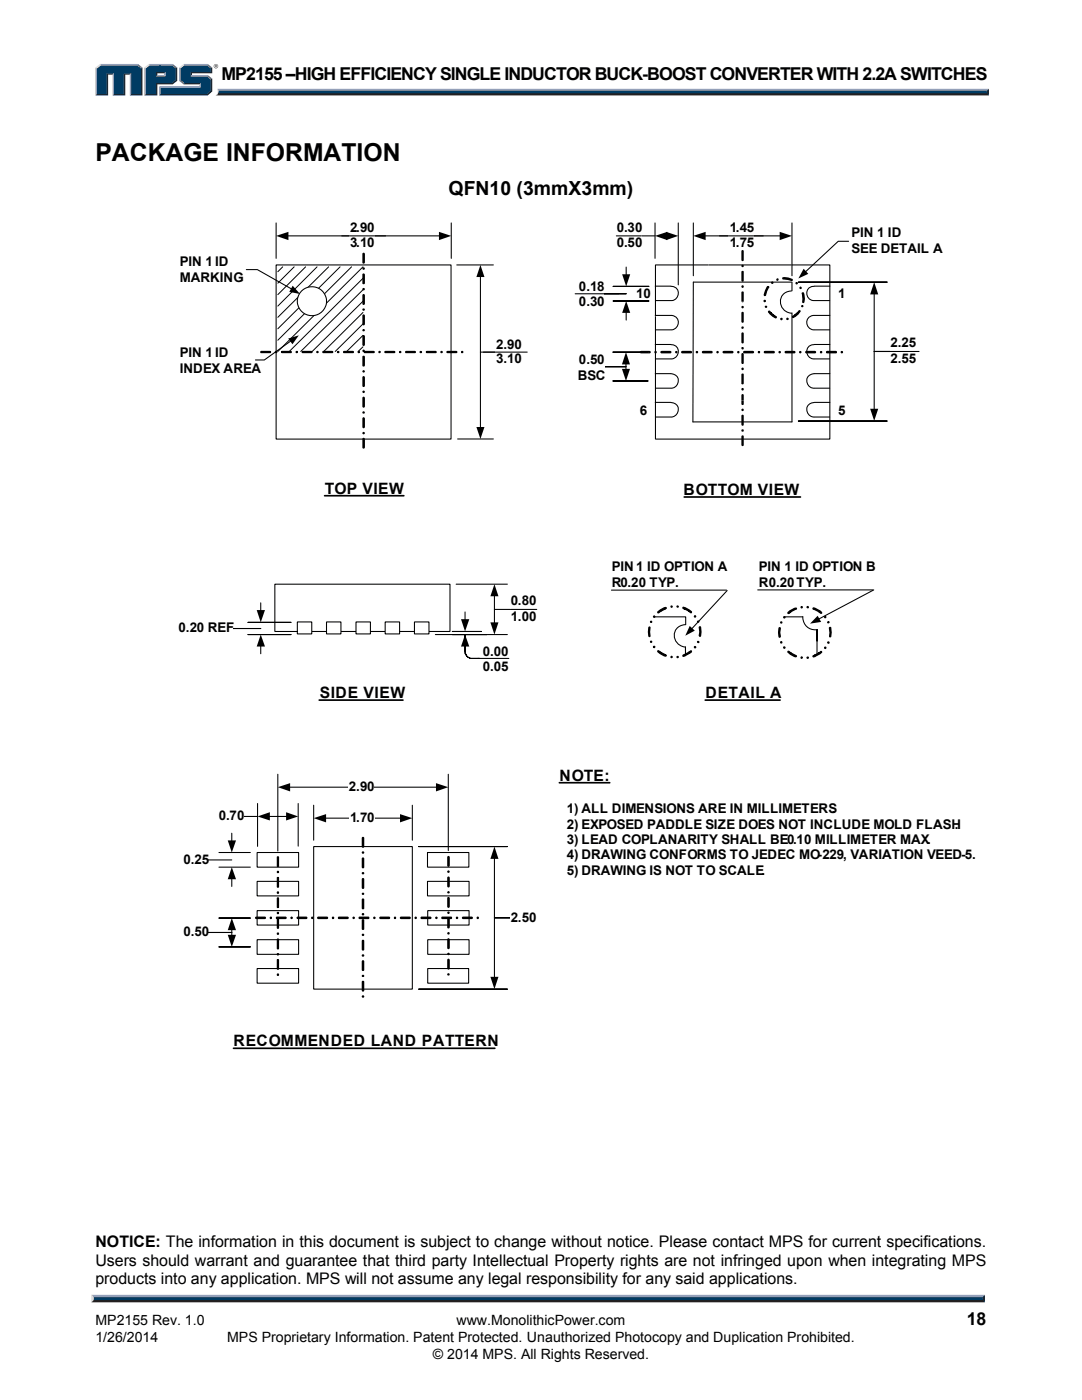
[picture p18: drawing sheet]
<svg xmlns="http://www.w3.org/2000/svg" width="216mm" height="279mm" viewBox="0 0 216 279" stroke-linecap="round" stroke-linejoin="round" font-family="sans-serif">
<defs><g id="words">
<text font-size="4.9" x="19" y="32.2">PACKAGE INFORMATION</text>
<text font-size="3.9" x="89.5" y="39">QFN10 (3mmX3mm)</text>
<g font-size="3.5">
<text x="44.2" y="16">MP2155 –HIGH EFFICIENCY SINGLE INDUCTOR BUCK-BOOST CONVERTER WITH 2.2A SWITCHES</text>
<text x="192.9" y="264.5">18</text>
</g>
<g font-size="3.2">
<text x="19" y="249">NOTICE: The information in this document is subject to change without notice. Please contact MPS for current specifications.</text>
<text x="19" y="252.6">Users should warrant and guarantee that third party Intellectual Property rights are not infringed upon when integrating MPS</text>
<text x="19" y="256.3">products into any application. MPS will not assume any legal responsibility for any said applications.</text>
</g>
<g font-size="3.1">
<text x="64.8" y="98.6">TOP VIEW</text>
<text x="136.4" y="98.8">BOTTOM VIEW</text>
<text x="63.8" y="139.3">SIDE VIEW</text>
<text x="140.8" y="139.3">DETAIL A</text>
<text x="111.7" y="156">NOTE:</text>
<text x="46.6" y="208.8">RECOMMENDED LAND PATTERN</text>
</g>
<g font-size="2.8">
<text x="19" y="264.5">MP2155 Rev. 1.0</text>
<text x="19.1" y="267.9">1/26/2014</text>
<text x="45.3" y="267.9">MPS Proprietary Information. Patent Protected. Unauthorized Photocopy and Duplication Prohibited.</text>
<text x="91.1" y="264.5">www.MonolithicPower.com</text>
<text x="86.4" y="271.1">© 2014 MPS. All Rights Reserved.</text>
</g>
<g font-size="2.7">
<text x="69.9" y="46.4">2.90</text>
<text x="123.1" y="46.4">0.30</text>
<text x="145.6" y="46.4">1.45</text>
<text x="169.9" y="47.4">PIN 1 ID</text>
<text x="35.9" y="53.2">PIN 1 ID</text>
<text x="69.9" y="49.3">3.10</text>
<text x="123.1" y="49.3">0.50</text>
<text x="145.6" y="49.3">1.75</text>
<text x="169.9" y="50.5">SEE DETAIL A</text>
<text x="35.9" y="56.3">MARKING</text>
<text x="115.5" y="58">0.18</text>
<text x="126.9" y="59.4">10</text>
<text x="167.3" y="59.4">1</text>
<text x="115.5" y="61.1">0.30</text>
<text x="35.9" y="71.2">PIN 1 ID</text>
<text x="99" y="69.6">2.90</text>
<text x="177.7" y="69.3">2.25</text>
<text x="35.9" y="74.4">INDEX AREA</text>
<text x="99" y="72.5">3.10</text>
<text x="115.3" y="75.8">BSC</text>
<text x="115.5" y="72.7">0.50</text>
<text x="177.7" y="72.5">2.55</text>
<text x="127.7" y="82.8">6</text>
<text x="167.3" y="82.8">5</text>
<text x="122.1" y="114">PIN 1 ID OPTION A</text>
<text x="151.4" y="114">PIN 1 ID OPTION B</text>
<text x="122.1" y="117.1">R0.20 TYP.</text>
<text x="151.4" y="117.1">R0.20 TYP.</text>
<text x="101.9" y="120.7">0.80</text>
<text x="101.9" y="123.9">1.00</text>
<text x="35.6" y="126.1">0.20 REF</text>
<text x="96.3" y="130.9">0.00</text>
<text x="96.3" y="134">0.05</text>
<text x="69.6" y="157.9">2.90</text>
<text x="43.6" y="163.7">0.70</text>
<text x="69.9" y="164">1.70</text>
<text x="113.1" y="162.3">1) ALL DIMENSIONS ARE IN MILLIMETERS.</text>
<text x="113.1" y="165.4">2) EXPOSED PADDLE SIZE DOES NOT INCLUDE MOLD FLASH</text>
<text x="190.5" y="165.4">.</text>
<text x="36.6" y="172.4">0.25</text>
<text x="113.1" y="168.5">3) LEAD COPLANARITY SHALL BE0.10 MILLIMETER MAX.</text>
<text x="113.1" y="171.4">4) DRAWING CONFORMS TO JEDEC MO-229, VARIATION VEED-5.</text>
<text x="113.1" y="174.5">5) DRAWING IS NOT TO SCALE.</text>
<text x="101.9" y="183.9">2.50</text>
<text x="36.6" y="186.9">0.50</text>
</g>
</g></defs>
<path d="M43.4 17.7h153.9l-.4 .7h-153.3z" fill="#94a0b9"/>
<path d="M43.6 18.4h153.3l.4 .6h-154.3l.4-.2z" fill="#231f20"/>
<path d="M196.9 18.1l.4-.4v1.3l-.4-.4z" fill="#001339"/>
<path d="M43.6 18.1h153.3v.5h-153.4z" fill="#003b63"/>
<path d="M43.4 17.7l.2 .5a.79 .79 0 0 1-.6 .8h.1a1.24 1.24 0 0 0 .3-1.3z" fill="#dcddde"/>
<path d="M31.1 15.2l.3-.2h1.3l.3 .2z" fill="#94a0b9"/>
<g fill="#003b63">
<path d="M19.3 13.6l.8-.6h7.2l.9 .6v5.2h-2v-4.2h-1.5v4.2h-2v-4.2h-1.4v4.2h-2z"/>
<path d="M29.1 13.6l.8-.6h2.1v1.4h-.9v.8h1.9v-.8h-1.2v-1.4h2.5l.8 .6v2.3l-.8 .7h-3.2v2.2h-2z"/>
<path d="M32 17.5h8v-.9h-3.2l-.8-.7v-2.3l.8-.6h4.5l.8 .6v.8h-4.1v.8h3.3l.8 .7v2.2l-.8 .7h-9.3z"/>
</g>
<path d="M36.6 12.9h4.8" fill="none" stroke="#94a0b9" stroke-width=".27"/>
<path d="M35.7 13.5l.9-.7 .2 .2-.8 .6z" fill="#dcddde"/>
<path d="M35.9 13.5v2.6" fill="none" stroke="#94a0b9" stroke-width=".27"/>
<path d="M35.7 16.1l.3-.2 .8 .7-.2 .2z" fill="#547194"/>
<path d="M36.6 16.7h3.4" fill="none" stroke="#001339" stroke-width=".27"/>
<g fill="#94a0b9">
<path d="M31.8 17.2h8v-.4l.2-.2v.9h-8z"/>
<path d="M31.8 17.2l.2 .3v1.3l-.2 .2z"/>
</g>
<path d="M38 14.4h4.1v-.8l.3-.1v1.1h-4.1v.4l-.3 .2z" fill="#001339"/>
<path d="M38 15.1h3.4" fill="none" stroke="#94a0b9" stroke-width=".27"/>
<path d="M41.4 15l1 .7-.3 .2-.8-.7z" fill="#547194"/>
<g fill="#001339">
<path d="M31.8 19l.2-.2h9.3l.8-.7v-2.2l.3-.2v2.5l-1 .8z"/>
<path d="M31.1 16.6h3.2l.8-.7v-2.3l.3-.1v2.6l-.9 .7h-3.1v2.2h-2.6l.3-.2h2z"/>
</g>
<path d="M34.5 12.8l.9 .7-.3 .1-.8-.6z" fill="#547194"/>
<path d="M29.7 12.9h4.8" fill="none" stroke="#94a0b9" stroke-width=".27"/>
<path d="M28.8 13.5l.9-.7 .2 .2-.8 .6z" fill="#dcddde"/>
<path d="M28.9 13.5v5.5" fill="none" stroke="#94a0b9" stroke-width=".27"/>
<path d="M32.7 14.6l.3-.2v.8l-.3-.2z" fill="#94a0b9"/>
<g fill="#001339">
<path d="M31.1 14.4h1.9l-.3 .2h-1.3v.4l-.3 .2z"/>
<path d="M28.2 13.6l.2-.1v5.5h-2.5l.3-.2h2z"/>
</g>
<path d="M27.5 12.8l.9 .7-.2 .1-.9-.6z" fill="#547194"/>
<path d="M19.9 12.9h7.6" fill="none" stroke="#94a0b9" stroke-width=".27"/>
<path d="M19 13.5l.9-.7 .2 .2-.8 .6z" fill="#dcddde"/>
<path d="M19.2 13.5v5.5" fill="none" stroke="#94a0b9" stroke-width=".27"/>
<path d="M21.3 14.6h1.4l-.2 .3h-.9v4.1h-2.5l.2-.2h2z" fill="#001339"/>
<path d="M22.6 14.6v4.4" fill="none" stroke="#94a0b9" stroke-width=".27"/>
<path d="M24.7 14.6h1.5l-.3 .3h-.9v4.1h-2.5l.2-.2h2z" fill="#001339"/>
<path d="M26 14.6v4.4" fill="none" stroke="#94a0b9" stroke-width=".27"/>
<path d="M41.4 12.8l1 .7-.3 .1-.8-.6z" fill="#547194"/>
<g fill="#231f20">
<path d="M18.7 259.2h177.4l.4 .7h-178.3z"/>
<path d="M42.6 13.2a.45 .45 0 0 1 .9 0 .45 .45 0 0 1-.9 0zM42.7 13.2a.4 .4 0 0 0 .8 0 .4 .4 0 0 0-.8 0zM42.9 13h.4v.5l-.2-.3-.2 .3zM43 13v.2h.2z"/>
</g>
<path d="M18.3 258.4h178.2l-.4 .8h-177.4z" fill="#94a0b9"/>
<path d="M196.5 258.4v1.5l-.4-.4v-.6z" fill="#001339"/>
<path d="M18.7 258.9h177.4v.6h-177.4z" fill="#003b63"/>
<path d="M18.2 258.4l.5 .5v.5l-.5 .5z" fill="#dcddde"/>
<path d="M54.8 116.6h35v9.4h-35z" fill="none" stroke="#000" stroke-width=".21"/>
<path d="M59.4 124.2h2.7v2.3h-2.7z" fill="#fff"/>
<path d="M64.8 98.9h15.8M63.7 139.7h16.7" fill="none" stroke="#000" stroke-width=".34"/>
<path d="M55.1 52.9h34.9v34.7h-34.9zM130.8 52.9h34.8v34.7h-34.8z" fill="none" stroke="#000" stroke-width=".21"/>
<path d="M170.7 44.1v18.3zM141.4 44.1v17.2z" fill-rule="evenodd" fill="#fff"/>
<path d="M136.5 99.2h23.2" fill="none" stroke="#000" stroke-width=".34"/>
<g fill="#fff">
<path d="M124.1 91.6h16.2zM124.1 63.2h16.8z" fill-rule="evenodd"/>
<path d="M90 44.5v7.1zM55.1 44.5v7.1z" fill-rule="evenodd"/>
</g>
<path d="M55.1 44.5v7.1zM57.3 47.1h30.5M90 44.5v7.1z" fill="none" stroke="#000" stroke-width=".21"/>
<path d="M55.1 47.1l2.5-.8v1.6zM87.6 46.3l2.4 .8-2.4 .8z" fill="#000"/>
<path d="M69.6 44h5.1v6.2h-5.1z" fill="#fff"/>
<path d="M158 44.5v10.5zM138.3 44.5v10.5z" fill-rule="evenodd" fill="#fff"/>
<path d="M138.3 44.5v10.5zM140.6 47.1h15.2M158 44.5v10.5z" fill="none" stroke="#000" stroke-width=".21"/>
<path d="M138.3 47.1l2.5-.8v1.6zM155.6 46.3l2.4 .8-2.4 .8z" fill="#000"/>
<path d="M145.4 44h5v6.2h-5z" fill="#fff"/>
<path d="M91.3 87.6h7.1zM91.1 52.9h7.3zM95.9 70.3h5.6z" fill-rule="evenodd" fill="#fff"/>
<path d="M91.1 52.9h7.3zM95.9 55.1v30.3M95.9 70.3h5.6zM91.3 87.6h7.1z" fill="none" stroke="#000" stroke-width=".21"/>
<path d="M95.9 52.9l.8 2.4h-1.6zM95.1 85.2h1.6l-.8 2.4z" fill="#000"/>
<path d="M98.9 67.1h5v6.3h-5z" fill="#fff"/>
<g fill="#000" stroke="#000" stroke-width=".25">
<path d="M72.4 50.6l.2-.1 .1 .2-.1 1.8h-.2zM72.4 53.6l.1-.1 .2 .1-.2 .1zM72.4 54.7l.3 .1-.1 1.8h-.2zM72.4 57.7l.2-.1 .1 .1-.2 .1zM72.4 58.9l.2-.1 .1 .1v1.7l-.1 .1h-.2zM72.4 61.7l.3 .1-.2 .1zM72.4 62.9h.2l.1 .1-.1 1.8-.2-.1zM72.5 65.8l.1 .2h-.2zM72.4 67.1l.2-.1 .1 .1-.1 1.8-.2-.1zM72.5 69.9l.2 .1-.1 .1h-.2zM72.5 71.1l.2 .1-.1 1.8h-.2zM72.4 74.1l.1-.1 .2 .1-.2 .1zM72.4 75.3l.2-.1 .1 .1v1.7l-.1 .1-.2-.1zM72.4 78.1h.2l.1 .1-.2 .1zM72.4 79.4l.2-.1 .1 .1-.1 1.8h-.2zM72.4 82.3l.2-.1v.2h-.1zM72.5 83.4l.2 .1-.1 1.8h-.2zM72.4 86.4l.2-.1 .1 .1-.1 .2zM72.5 87.5l.2 .1-.1 1.8h-.2z"/>
<path d="M148.1 50l.2 .1-.1 1.9-.1-.1zM148.1 53h.2v.2l-.2-.1zM148.1 54.2h.2l-.1 1.9-.1-.1zM148.1 57.1h.2l-.1 .2-.1-.1zM148.1 58.3h.2v1.9h-.2zM148.1 61.2h.2v.2h-.2zM148.1 62.4h.2l-.1 1.9-.1-.1zM148.1 65.3h.2v.1l-.2 .1zM148.1 66.5h.2l-.1 1.9-.1-.1zM148.1 69.4h.1l.1 .2h-.2zM148.1 70.6h.2l-.1 1.9-.1-.1zM148.1 73.5h.2l-.1 .2h-.1zM148.1 74.7h.2l-.1 1.9-.1-.1zM148.1 77.6h.2l-.1 .2-.1-.1zM148.1 78.8h.2l-.1 1.9-.1-.1zM148.1 81.7h.2v.2h-.2zM148.1 82.9h.2l-.1 1.9h-.1zM148.1 85.8h.2v.2h-.2zM148.1 87h.2l-.1 1.9-.1-.1z"/>
<path d="M52.1 70.1h1.8l.1 .2-1.9 .1zM55 70.2l.1-.1 .1 .2-.2 .1zM56.2 70.1h1.9v.3h-1.9zM59.1 70.2l.2-.1v.2l-.2 .1zM60.3 70.2l1.9-.1 .1 .2-2 .1zM63.2 70.2l.2-.1v.3h-.1zM64.5 70.1h1.8l.1 .2-1.9 .1zM67.4 70.2l.1-.1 .1 .2-.2 .1zM68.6 70.1h1.8l.1 .2-1.9 .1zM71.5 70.1l.2 .1v.2h-.2zM72.7 70.2l1.9-.1 .1 .2-2 .1zM75.6 70.2l.2-.1v.2l-.2 .1zM76.8 70.2l1.9-.1 .1 .2-1.9 .1zM79.7 70.2l.2-.1v.3h-.1zM81 70.1h1.8l.1 .2-1.9 .1zM83.8 70.2l.2-.1 .1 .2-.2 .1zM85.1 70.2l1.9-.1v.2l-1.9 .1zM88 70.2h.2v.1l-.2 .1zM89.2 70.2l1.9-.1v.2l-1.9 .1zM92.1 70.2l.2-.1v.3h-.2z"/>
<path d="M127.8 70.2l1.8-.1 .1 .2-1.8 .1zM130.7 70.2h.2v.2h-.2zM131.9 70.2l1.8-.1 .2 .2-1.9 .1zM134.8 70.3a.15 .15 0 0 1 .3 0 .15 .15 0 0 1-.3 0zM136.1 70.2l1.7-.1 .2 .2-1.9 .1zM139 70.2h.1v.2zM140.2 70.2l1.8-.1 .1 .3h-1.8zM143.1 70.3a.12 .12 0 0 1 .2 0 .12 .12 0 0 1-.2 0zM144.3 70.2l1.8-.1 .1 .2-1.8 .1zM147.3 70.1l.1 .1v.2l-.2-.1zM148.4 70.2l1.8-.1 .1 .2-1.8 .1zM151.3 70.2l.1-.1 .2 .2-.2 .1zM152.5 70.2l1.8-.1 .2 .3h-1.9zM155.5 70.2h.2l-.1 .2zM156.7 70.2l1.8-.1 .1 .2-.1 .1h-1.7zM159.6 70.3a.12 .12 0 0 1 .2 0 .12 .12 0 0 1-.2 0zM160.8 70.2l1.8-.1 .1 .2-1.8 .1zM163.7 70.2l.2-.1 .1 .2-.2 .1zM165 70.2l1.8-.1 .1 .3h-1.9zM167.9 70.2h.2l-.1 .2z"/>
</g>
<path d="M59.3 124.1h2.9v2.4h-2.9z" fill="none" stroke="#000" stroke-width=".21"/>
<path d="M65.2 124.2h2.8v2.3h-2.8z" fill="#fff"/>
<path d="M65.2 124.1h2.8v2.4h-2.8z" fill="none" stroke="#000" stroke-width=".21"/>
<path d="M71.1 124.2h2.7v2.3h-2.7z" fill="#fff"/>
<path d="M71 124.1h2.9v2.4h-2.9z" fill="none" stroke="#000" stroke-width=".21"/>
<path d="M76.9 124.2h2.8v2.3h-2.8z" fill="#fff"/>
<path d="M76.9 124.1h2.8v2.4h-2.8z" fill="none" stroke="#000" stroke-width=".21"/>
<path d="M159.3 84h17.7zM159.3 56.3h17.7zM174.4 70.1h5.9z" fill-rule="evenodd" fill="#fff"/>
<path d="M174.4 58.5v23.3M177 56.3h-17.7h17.7M180.3 70.1h-5.9h5.9M177 84h-17.7h17.7" fill="none" stroke="#000" stroke-width=".21"/>
<path d="M174.4 56.3l.8 2.5h-1.6zM173.6 81.6h1.6l-.8 2.4z" fill="#000"/>
<path d="M177.7 67h4.9v6.2h-4.9z" fill="#fff"/>
<path d="M174.6 70.1h8.8" fill="none" stroke="#000" stroke-width=".21"/>
<path d="M122.3 76h7zM122.3 70.3h7zM118 73.2h6.9h-6.8l-.1 .3z" fill-rule="evenodd" fill="#fff"/>
<path d="M118 73.2h6.9h-6.8l-.1 .3zM122.3 76h7h-7M122.3 70.3h7h-7M124.9 72.5v1.3" fill="none" stroke="#000" stroke-width=".21"/>
<path d="M124.9 70.3l.8 2.4h-1.6zM124.1 73.6h1.6l-.8 2.4z" fill="#000"/>
<path d="M115.1 70.4h5.5v6.1h-5.5z" fill="#fff"/>
<path d="M122.3 60.1h7.2zM122.3 57.2h7.2zM118.1 58.6h6.8h-6.8v.2z" fill-rule="evenodd" fill="#fff"/>
<path d="M118.1 58.6h6.8h-6.8v.2zM122.3 57.2h7.2h-7.2M124.9 53.3v1.6M122.3 60.1h7.2h-7.2M124.9 62.3v1.6" fill="none" stroke="#000" stroke-width=".21"/>
<path d="M124.1 54.7h1.7l-.9 2.4zM124.9 60.1l.9 2.3h-1.7z" fill="#000"/>
<path d="M115.4 55.7h5v6.1h-5z" fill="#fff"/>
<path d="M86.9 126.6h14.3zM91 116.6h10.2zM98.7 121.6h5.9z" fill-rule="evenodd" fill="#fff"/>
<path d="M91 116.6h10.2zM98.7 118.8v5.6M86.9 126.6h14.3zM98.7 121.6h5.9z" fill="none" stroke="#000" stroke-width=".21"/>
<path d="M98.7 116.6l.8 2.4h-1.6zM97.9 124.2h1.6l-.8 2.4z" fill="#000"/>
<path d="M101.9 118.5h5.1v6.2h-5.1z" fill="#fff"/>
<path d="M95.3 131.4h6.2" fill="none" stroke="#000" stroke-width=".21"/>
<path d="M90.3 126.6h6.9zM90.3 126h5.8zM92.8 126.6v3.4a1.4 1.4 0 0 0 1.3 1.4h1.6h-1.6a1.38 1.38 0 0 1-1.3-1.4z" fill-rule="evenodd" fill="#fff"/>
<path d="M90.3 126.6h6.9h-6.9M90.3 126h5.8h-5.8M92.8 122.1v1.7M92.8 128.9v1.6M92.8 126.6v3.4a1.4 1.4 0 0 0 1.3 1.4h1.6h-1.6a1.38 1.38 0 0 1-1.3-1.4z" fill="none" stroke="#000" stroke-width=".21"/>
<path d="M92.8 126.6l.8 2.4h-1.6zM92 123.6h1.6l-.8 2.4z" fill="#000"/>
<path d="M49.5 126.6h8.6zM49.5 124.2h8.6zM41.1 125.3v.1h10.9h-10.9z" fill-rule="evenodd" fill="#fff"/>
<path d="M41.1 125.3v.1h10.9h-10.9zM49.5 126.6h8.6h-8.6M49.5 124.2h8.6h-8.6M52 120.3v1.7M52 128.9v1.6" fill="none" stroke="#000" stroke-width=".21"/>
<path d="M52 126.6l.9 2.4h-1.7zM51.2 121.8h1.7l-.9 2.4z" fill="#000"/>
<path d="M35.5 123.7h11v3.1h-11z" fill="#fff"/>
<path d="M49.1 53.8h2.3l6.8 3.9" fill="none" stroke="#000" stroke-width=".21"/>
<path d="M58.4 57l1.5 1.7-2.2-.4z" fill="#000"/>
<g fill="#fff">
<path d="M63.4 192.9h11.4zM63.4 173h11.4z" fill-rule="evenodd"/>
<path d="M48.3 204.5h16.3zM48.3 176.1h16.9z" fill-rule="evenodd"/>
<path d="M82.3 160.7v7zM62.6 160.7v7z" fill-rule="evenodd"/>
</g>
<path d="M62.6 160.7v7zM64.9 163.3h15.1M82.3 160.7v7z" fill="none" stroke="#000" stroke-width=".21"/>
<path d="M62.6 163.3l2.5-.8v1.6zM79.8 162.5l2.5 .8-2.5 .8z" fill="#000"/>
<path d="M69.6 161.8h5.1v3h-5.1z" fill="#fff"/>
<g fill="#000" stroke="#000" stroke-width=".25">
<path d="M72.3 167.2h.3v1.8l-.2 .1-.1-.1zM72.3 170.1l.1-.1 .2 .2-.2 .1zM72.4 171.2l.2 .1v1.8l-.2 .1-.1-.1zM72.3 174.2h.2l.1 .1-.3 .1zM72.3 175.4h.3v1.8l-.2 .1-.1-.1zM72.3 178.4l.2-.1 .1 .1-.2 .1zM72.3 179.5h.3l-.1 1.9-.2-.1zM72.3 182.4l.1-.1 .2 .2-.2 .1zM72.3 183.6h.3l-.1 1.9-.2-.1zM72.3 186.5l.1-.1 .2 .2-.2 .1zM72.4 187.7h.2v1.8l-.2 .1-.1-.1zM72.3 190.6h.2l.1 .2h-.3zM72.4 191.7l.2 .1v1.8l-.2 .1-.1-.1zM72.3 194.7l.1-.1 .2 .2-.3 .1zM72.3 195.9h.3l-.1 1.9-.2-.1zM72.3 198.8h.2l.1 .1-.2 .1z"/>
<path d="M51 183.1l1.9-.1 .1 .2-.1 .1h-1.8zM54 183l.1 .1v.2h-.1zM55.2 183h1.8l.1 .2-1.9 .1zM58.1 183.1h.2l-.1 .2zM59.4 183h1.8v.2v.1h-1.8zM62.2 183.1h.2l-.1 .2zM63.5 183h1.8l.1 .2-.1 .1h-1.8zM66.4 183l.1 .1v.2h-.1zM67.6 183h1.8l.1 .2-1.9 .1zM70.5 183l.2 .2-.1 .1-.2-.1zM71.7 183h1.8l.1 .3h-1.9zM74.6 183.1h.2l-.1 .2zM75.9 183h1.8v.2v.1h-1.8zM78.7 183.1l.2-.1v.3h-.2zM80 183h1.8l.1 .2-.1 .1h-1.8zM82.9 183l.2 .2-.1 .1-.2-.1zM84.1 183h1.8l.1 .2-1.9 .1zM87 183.1h.2l-.1 .2zM88.2 183.1l1.8-.1 .1 .3h-1.9zM91.1 183.1h.2l-.1 .2zM92.4 183h1.7l.2 .2-.2 .1h-1.7zM95.3 183l.1 .1v.2h-.2z"/>
</g>
<path d="M43.7 189h6.3zM43.7 183.2h6.3zM39.1 186.1h7.1z" fill-rule="evenodd" fill="#fff"/>
<path d="M39.1 186.1h7.1h-7.1M43.7 189h6.3h-6.3M43.7 183.2h6.3h-6.3M46.2 185.5v1.2" fill="none" stroke="#000" stroke-width=".21"/>
<path d="M46.2 183.2l.9 2.4h-1.7zM45.4 186.6h1.7l-.9 2.4z" fill="#000"/>
<path d="M36.4 184.5h5.1v3.2h-5.1z" fill="#fff"/>
<path d="M43.7 173.1h6.3zM43.7 170.1h6.3zM39.1 171.6h7.1z" fill-rule="evenodd" fill="#fff"/>
<path d="M39.1 171.6h7.1zM43.7 173.1h6.3zM43.7 170.1h6.3zM46.2 166.3v1.6M46.2 175.3v1.6" fill="none" stroke="#000" stroke-width=".21"/>
<path d="M46.2 173.1l.9 2.4h-1.7zM45.4 167.7h1.7l-.9 2.4z" fill="#000"/>
<path d="M36.4 170.1h5.1v3h-5.1z" fill="#fff"/>
<path d="M51.3 175.9h8.3v2.9h-8.3zM85.3 175.9h8.3v2.9h-8.3zM51.3 181.7h8.3v2.9h-8.3zM51.3 187.5h8.3v3h-8.3zM51.3 193.3h8.3v2.9h-8.3zM85.3 181.7h8.3v2.9h-8.3zM85.3 187.5h8.3v3h-8.3zM85.3 193.3h8.2v2.9h-8.2z" fill="none" stroke="#000" stroke-width=".21"/>
<path d="M46.6 209.2h52.1" fill="none" stroke="#000" stroke-width=".34"/>
<path d="M89.5 154.5v15.3zM55.4 154.5v15.3z" fill-rule="evenodd" fill="#fff"/>
<path d="M55.4 154.5v15.3zM57.7 157.1h29.5M89.5 154.5v15.3z" fill="none" stroke="#000" stroke-width=".21"/>
<path d="M55.4 157.1l2.5-.8v1.6zM87 156.3l2.5 .8-2.5 .8z" fill="#000"/>
<path d="M69.6 155.6h5v3.1h-5z" fill="#fff"/>
<g fill="#000" stroke="#000" stroke-width=".25">
<path d="M55.4 171h.2l-.1 1.9h-.1zM55.4 173.9h.1l.1 .2h-.2zM55.4 175.1h.2v1.9h-.2zM55.4 178l.2 .1-.1 .2-.1-.1zM55.4 179.2h.2v1.9h-.2zM55.4 182.1h.2v.2h-.2zM55.4 183.3h.2l-.1 2-.1-.1zM55.4 186.2h.2v.2h-.2zM55.4 187.5h.2l-.1 1.9-.1-.1zM55.4 190.4l.1-.1 .1 .2h-.2zM55.4 191.5h.2l-.1 1.9h-.1zM55.4 194.4h.2l-.1 .2h-.1z"/>
<path d="M89.4 171l.1-.1 .1 .2v1.7l-.1 .1-.1-.1zM89.4 173.9l.1-.1 .1 .1-.1 .2zM89.5 175l.1 .2-.1 1.8-.1-.1zM89.4 178.1l.1-.1 .1 .1-.2 .1zM89.4 179.2h.2l-.1 1.9-.1-.1zM89.4 182.1l.1-.1 .1 .2-.1 .1zM89.4 183.3h.2v1.9l-.2-.1zM89.4 186.2l.1-.1 .1 .2-.1 .1zM89.4 187.5l.1-.1 .1 .1v1.7l-.1 .1-.1-.1zM89.4 190.3l.1-.1 .1 .2-.1 .1zM89.5 191.5l.1 .1-.1 1.8-.1-.1zM89.4 194.4h.1l.1 .2h-.2z"/>
</g>
<path d="M111.6 156.2h10.1" fill="none" stroke="#000" stroke-width=".34"/>
<g fill="none" stroke="#000" stroke-width=".21">
<path d="M68.2 47.1h8.7M114.8 58.6h8.7M130.7 57.1h3.2M130.8 60h3.1M133.9 57.2a1.42 1.42 0 0 1 1.5 1.3 1.42 1.42 0 0 1-1.5 1.5M143.6 47.1h8.7M162.4 57.2a1.42 1.42 0 0 0-1.4 1.3 1.42 1.42 0 0 0 1.4 1.5M162.5 57.1h3.1M162.5 60h3M169.3 48.2h-2l-6.6 6.1M96.5 70.3h8.7M130.7 68.7h3.2"/>
<path d="M130.7 62.9h3.2M130.7 74.6h3.2M130.8 71.6h3.1M130.8 65.8h3.1M130.8 77.5h3.1M133.9 68.8a1.42 1.42 0 0 1 1.5 1.4 1.42 1.42 0 0 1-1.5 1.4M133.9 62.9a1.44 1.44 0 0 1 1.5 1.5 1.44 1.44 0 0 1-1.5 1.4M133.9 74.6a1.44 1.44 0 0 1 1.5 1.4 1.44 1.44 0 0 1-1.5 1.5M162.4 68.8a1.42 1.42 0 0 0-1.4 1.4 1.42 1.42 0 0 0 1.4 1.4M162.4 74.6a1.44 1.44 0 0 0-1.4 1.4 1.44 1.44 0 0 0 1.4 1.5M162.5 68.7h3.1M162.5 74.6h3.1"/>
<path d="M162.5 71.6h3M162.5 77.5h3M130.7 80.3h3.2M130.8 83.2h3.1M133.9 80.3a1.44 1.44 0 0 1 1.5 1.5 1.44 1.44 0 0 1-1.5 1.4M162.4 80.3a1.44 1.44 0 0 0-1.4 1.5 1.44 1.44 0 0 0 1.4 1.4M162.5 80.3h3.1M162.5 83.2h3M101.8 121.6h5.3"/>
</g>
<path d="M160.4 53.6l.9 1.1-2 .9z" fill="#000"/>
<path d="M82.8 124.2h2.7v2.3h-2.7z" fill="#fff"/>
<path d="M82.7 124.1h2.9v2.4h-2.9zM62.6 169h19.7v28.4h-19.7z" fill="none" stroke="#000" stroke-width=".21"/>
<path d="M160.1 58.5h.2a2.26 2.26 0 0 1 .1 1.8h-.2zM159.6 57.4l.2-.1 .1 .2h-.3zM158.8 56.5a.15 .15 0 0 1 .3 0 .15 .15 0 0 1-.3 0zM156.2 55.5a2.5 2.5 0 0 1 1.8 .3l.1 .1-.2 .1-1.6-.3zM155 55.8l.2-.1v.1l-.1 .1zM154 56.4l.2-.1v.2l-.1 .1zM153.2 57.2l.2 .1a2.03 2.03 0 0 0-.6 1.6l-.3 .1v-.2zM152.5 60l.1-.1 .1 .2-.2 .1zM152.8 61.1l.2 .1-.1 .1-.2-.1zM153.4 62.2l.1-.1 1.4 1.1v.2l-.7-.3zM155.8 63.6h.2v.2zM157 63.6l.1-.1 .2 .2-.2 .1zM158.2 63.2l1.3-1.2 .1 .1-.3 .5-.6 .5-.4 .3zM160 61h.2l-.1 .2h-.1z" fill="#000" stroke="#000" stroke-width=".25"/>
<path d="M83.5 197.4h17.7zM83.5 169h17.7zM98.7 183.2l5.8-.1z" fill-rule="evenodd" fill="#fff"/>
<path d="M98.7 171.2v24M101.2 169h-17.7h17.7M98.7 183.2l5.8-.1zM101.2 197.4h-17.7h17.7" fill="none" stroke="#000" stroke-width=".21"/>
<path d="M98.7 169l.8 2.4h-1.6zM97.9 194.9h1.6l-.8 2.5z" fill="#000"/>
<path d="M101.9 181.6h5v3.1h-5z" fill="#fff"/>
<path d="M51.3 170.1h8.3v3h-8.3zM85.3 170.1h8.3v3h-8.3z" fill="none" stroke="#000" stroke-width=".21"/>
<path d="M59.5 160.4v8.5zM51.4 160.4v8.5zM46.2 162.9h5.2z" fill-rule="evenodd" fill="#fff"/>
<path d="M46.2 162.9h5.2zM51.4 160.4v8.5zM53.6 162.9h3.7M59.5 160.4v8.5z" fill="none" stroke="#000" stroke-width=".21"/>
<path d="M51.4 162.9l2.4-.8v1.6zM57.1 162.1l2.4 .8-2.4 .8z" fill="#000"/>
<path d="M43.6 161.4h5v3.1h-5z" fill="#fff"/>
<path d="M139.6 125.1h.2l.1 1-.1 .8-.1 .1-.2-.2zM139.2 124h.2v.1l-.2 .1zM138.6 122.9l.2 .1-.1 .1h-.1zM136.3 121.2l.4 .1 .8 .5 .5 .3v.2l-1.6-.8zM135.1 120.9l.2 .1v.2l-.2-.1zM133.9 120.9l.2 .1-.1 .2zM131.3 122.1l1.3-.8h.3l-1.5 1h-.1zM130.4 123l.2-.1 .1 .2-.2 .1zM129.8 124h.2v.2h-.2zM129.6 125.1l.1 .1-.1 1.8h-.1l-.1-.9zM129.8 128h.2v.2l-.2-.1zM130.4 129l.3 .1-.1 .1zM131.3 129.9l1.6 1h-.3l-.9-.5-.4-.4zM133.9 131.1l.1-.1 .1 .2h-.2zM135.1 131l.2 .1-.2 .1zM136.4 130.7l1.6-.8-.1 .2-1.2 .8-.4 .1zM138.6 129l.2 .2h-.2zM139.2 128l.2 .1v.1l-.2-.1z" fill="#000" stroke="#000" stroke-width=".25"/>
<path d="M162.4 62.9a1.44 1.44 0 0 0-1.4 1.5 1.44 1.44 0 0 0 1.4 1.4M162.5 62.9h3.1M162.5 65.8h3M122 117.8h23M145.1 117.9l-7.1 7.6M130.5 123.1h6.3v1.5M136.8 129.8v-.6v1.4M136.8 124.7a2.22 2.22 0 0 0-2.3 2.2 2.22 2.22 0 0 0 2.3 2.2" fill="none" stroke="#000" stroke-width=".21"/>
<path d="M137.6 124.9l1 1-1.9 1z" fill="#000"/>
<path d="M140.7 139.7h15" fill="none" stroke="#000" stroke-width=".34"/>
<path d="M135.3 44.5v12.4zM130.7 44.5v7.1zM125.5 47.1h5.2z" fill-rule="evenodd" fill="#fff"/>
<path d="M125.5 47.1h5.2zM130.7 44.5v7.1zM132.9 47.1h.2M135.3 44.5v12.4z" fill="none" stroke="#000" stroke-width=".21"/>
<path d="M132.9 46.3l2.4 .8-2.4 .8zM130.7 47.1l2.5-.8v1.6z" fill="#000"/>
<path d="M122.9 44h5.1v6.2h-5.1z" fill="#fff"/>
<path d="M139.1 80h11.4zM139.1 60.1h11.4z" fill-rule="evenodd" fill="#fff"/>
<path d="M158 58a2.24 2.24 0 0 0-2.3 2.2 2.24 2.24 0 0 0 2.2 2.3M158 56.3h-19.7v27.9h19.7v-21.8M158 56.4v1.6M151.2 117.7h23M174.3 117.7l-11 5.9M156.6 123.1h3.6M160.2 123.1a2.45 2.45 0 0 0 2.9 2.5M163 127.9v-2.3v4.9" fill="none" stroke="#000" stroke-width=".21"/>
<path d="M165.6 125.2l.2 .1v.9l-.1 .9-.2-.1zM165.2 124.2l.2-.1v.1l-.2 .1zM164.6 123l.2 .1-.1 .2-.2-.2zM162.3 121.3l1.3 .6 .3 .3v.2l-1.6-.8zM161.1 121.1h.1v.2l-.2-.1zM159.9 121.1l.2 .1-.1 .1zM157.2 122.3l1.3-.9h.4v.1l-1.1 .6-.4 .3h-.1zM156.4 123.1h.1l.1 .1-.1 .1zM155.8 124.1l.2 .1v.1h-.2zM155.4 125.3h.1l.2 .1-.1 .8 .1 .8-.1 .2-.2-.1v-.9zM155.8 128.1h.1l.1 .2h-.2zM156.4 129.1l.2 .1-.1 .2-.1-.1zM157.2 130h.2l1.5 1h-.4l-.8-.4-.5-.4zM159.9 131.2l.1-.1 .1 .1-.2 .2zM161.1 131.1l.2 .1-.1 .2h-.1zM162.3 130.9l1.6-.9v.2l-.3 .3-1 .5-.3 .1zM164.6 129.2h.2l-.1 .2-.2-.1zM165.2 128.1l.2 .1v.2l-.2-.1z" fill="#000" stroke="#000" stroke-width=".25"/>
<path d="M163.2 122.9l.7 1.2-2.3 .4z" fill="#000"/>
<g fill="none" stroke="#000" stroke-width=".2">
<path d="M56.4 53.3l-1 .9M58.7 53.3l-3.3 3.2M61 53.3l-5.6 5.5M63.3 53.3l-7.9 7.8M65.6 53.3l-10.2 10M67.9 53.3l-12.5 12.3M70.1 53.3l-14.7 14.6M72.4 57.8l-12.4 12.3M72.4 55.5l-14.7 14.6M72.4 53.3l-17 16.8M72.4 69.2l-.9 .9M72.4 66.9l-3.2 3.2"/>
<path d="M72.4 64.6l-5.5 5.5M72.4 62.4l-7.8 7.7M72.4 60.1l-10.1 10"/>
</g>
<circle cx="62.3" cy="60.1" r="2.9" fill="#fff"/>
<g fill="none" stroke="#000" stroke-width=".21">
<path d="M123 47.1h5M58.1 68l-5.4 3.8h-1.7"/>
<circle cx="62.3" cy="60.1" r="2.9"/>
</g>
<path d="M57.5 67.6l2.1-.7-1.2 1.8z" fill="#000"/>
<use href="#words"/>
</svg>
